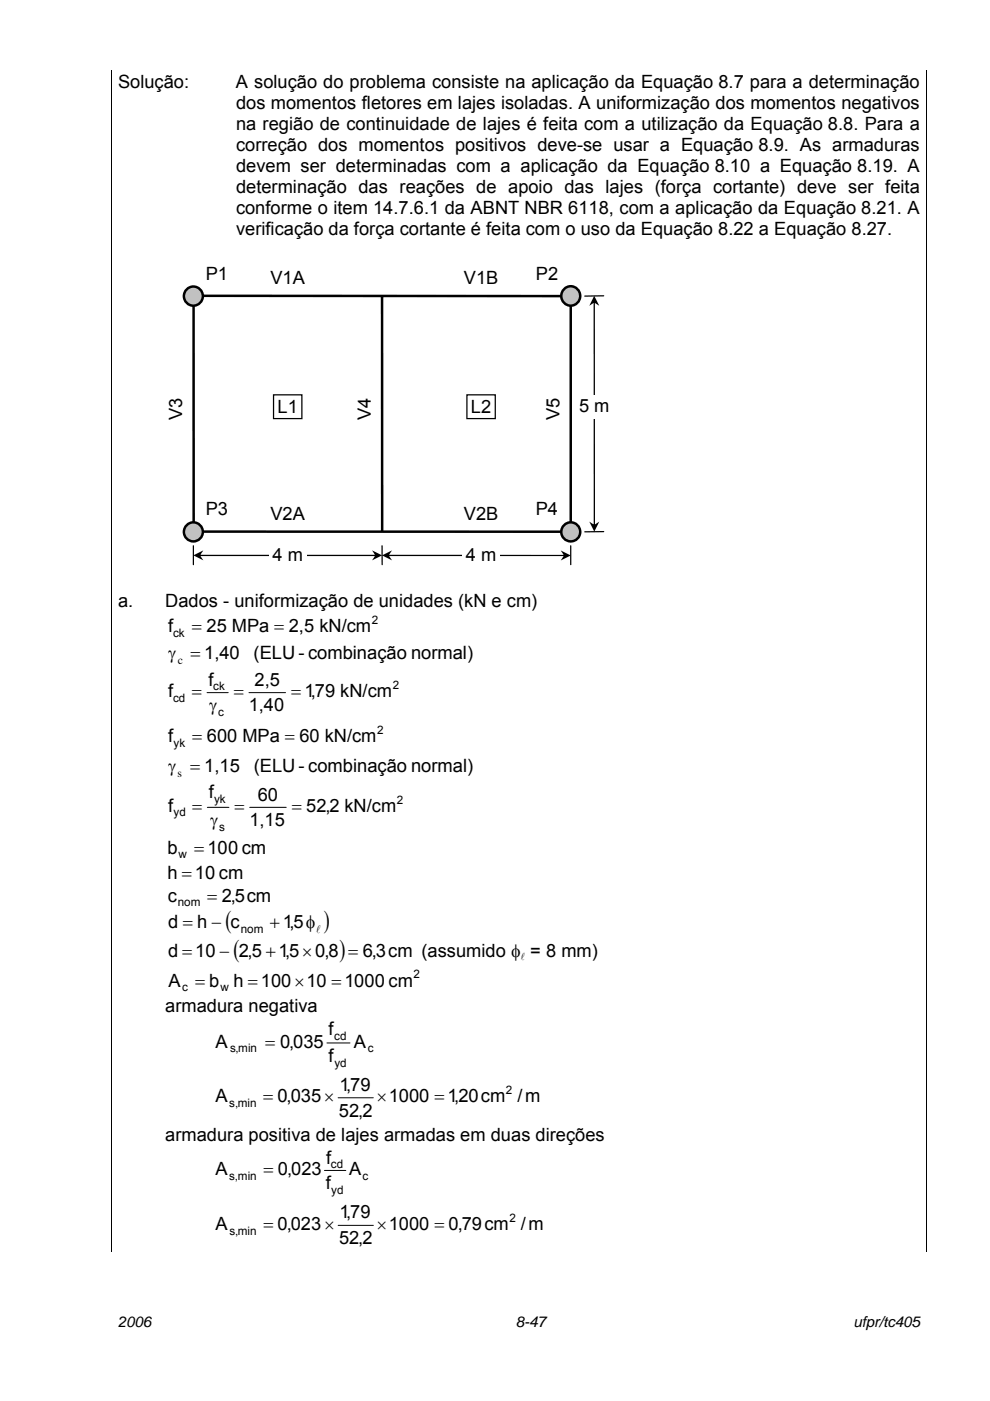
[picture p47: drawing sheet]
<svg xmlns="http://www.w3.org/2000/svg" width="210mm" height="297mm" viewBox="0 0 210 297" stroke-linecap="round" stroke-linejoin="round" font-family="sans-serif">
<defs><g id="words">
<g font-size="5.4">
<text x="47.8" y="196.8">(</text>
<text x="68.7" y="196.8">)</text>
</g>
<g font-size="5.3">
<text x="49.5" y="202.8">(</text>
<text x="72" y="202.8">)</text>
</g>
<g font-size="3.9">
<text x="25" y="18.6">SoluÁ„o:</text>
<text x="50" y="18.6">A soluÁ„o do problema consiste na aplicaÁ„o da EquaÁ„o 8.7 para a determinaÁ„o</text>
<text x="50" y="23.1">dos momentos fletores em lajes isoladas. A uniformizaÁ„o dos momentos negativos</text>
<text x="50" y="27.5">na regi„o de continuidade de lajes È feita com a utilizaÁ„o da EquaÁ„o 8.8. Para a</text>
<text x="50" y="32">correÁ„o dos momentos positivos deve-se usar a EquaÁ„o 8.9. As armaduras</text>
<text x="50" y="36.4">devem ser determinadas com a aplicaÁ„o da EquaÁ„o 8.10 a EquaÁ„o 8.19. A</text>
<text x="50" y="40.9">determinaÁ„o das reaÁıes de apoio das lajes (forÁa cortante) deve ser feita</text>
<text x="50" y="45.4">conforme o item 14.7.6.1 da ABNT NBR 6118, com a aplicaÁ„o da EquaÁ„o 8.21. A</text>
<text x="50" y="49.8">verificaÁ„o da forÁa cortante È feita com o uso da EquaÁ„o 8.22 a EquaÁ„o 8.27.</text>
<text x="43.6" y="59.3">P1</text>
<text x="113.6" y="59.3">P2</text>
<text x="57.3" y="60.3">V1A</text>
<text x="98.3" y="60.3">V1B</text>
<text x="38.6" y="89.1" transform="rotate(-90 38.6 89.1)">V3</text>
<text x="58.9" y="87.5">L1</text>
<text x="78.6" y="89.1" transform="rotate(-90 78.6 89.1)">V4</text>
<text x="99.8" y="87.5">L2</text>
<text x="118.6" y="89.1" transform="rotate(-90 118.6 89.1)">V5</text>
<text x="122.8" y="87.3">5 m</text>
<text x="43.6" y="109.3">P3</text>
<text x="57.3" y="110.3">V2A</text>
<text x="98.3" y="110.3">V2B</text>
<text x="113.6" y="109.3">P4</text>
<text x="57.8" y="118.9">4 m</text>
<text x="98.8" y="118.9">4 m</text>
<text x="25" y="128.6">a.</text>
<text x="35" y="128.6">Dados - uniformizaÁ„o de unidades (kN e cm)</text>
<text x="35.7" y="134.1">f</text>
<text x="40.7" y="134">= 25 MPa = 2,5 kN/cm</text>
<text x="35.7" y="139.7">γ</text>
<text x="40.4" y="139.7">= 1,40</text>
<text x="53.8" y="139.7">(ELU- combinaÁ„o normal)</text>
<text x="35.7" y="147.8">f</text>
<text x="40.7" y="147.8">=</text>
<text x="44.2" y="145.4">f</text>
<text x="49.6" y="147.8">=</text>
<text x="54" y="145.4">2,5</text>
<text x="61.7" y="147.8">= 1,79 kN/cm</text>
<text x="44.4" y="150.8">γ</text>
<text x="52.7" y="150.8">1,40</text>
<text x="35.7" y="157.3">f</text>
<text x="40.8" y="157.3">= 600 MPa = 60 kN/cm</text>
<text x="35.7" y="163.7">γ</text>
<text x="40.3" y="163.7">= 1,15</text>
<text x="53.8" y="163.7">(ELU- combinaÁ„o normal)</text>
<text x="35.7" y="172.1">f</text>
<text x="40.7" y="172.1">=</text>
<text x="44.3" y="169.2">f</text>
<text x="49.7" y="172.1">=</text>
<text x="54.7" y="169.7">60</text>
<text x="61.8" y="172.1">= 52,2 kN/cm</text>
<text x="44.6" y="175.1">γ</text>
<text x="52.9" y="175.1">1,15</text>
<text x="35.5" y="181">b</text>
<text x="41.2" y="181">=100 cm</text>
<text x="35.5" y="186.3">h =10 cm</text>
<text x="35.6" y="191.2">c</text>
<text x="43.9" y="191.2">= 2,5cm</text>
<text x="35.6" y="196.9">d = h − c</text>
<text x="57.2" y="196.9">+1,5φ</text>
<text x="35.6" y="202.8">d =10 − 2,5 +1,5×0,8 = 6,3cm (assumido φ = 8 mm)</text>
<text x="35.7" y="209.2">A</text>
<text x="41.4" y="209.2">= b</text>
<text x="49.5" y="209.2">h =100×10 =1000 cm</text>
<text x="35" y="214.5">armadura negativa</text>
<text x="69.7" y="219.5">f</text>
<text x="45.7" y="222.1">A</text>
<text x="56.2" y="222.1">= 0,035</text>
<text x="69.6" y="225.2">f</text>
<text x="75" y="222.1">A</text>
<text x="45.7" y="233.7">A</text>
<text x="55.8" y="233.7">= 0,035×</text>
<text x="72" y="231.2">1,79</text>
<text x="79.9" y="233.7">×1000 =1,20cm /m</text>
<text x="71.9" y="236.8">52,2</text>
<text x="35" y="241.9">armadura positiva de lajes armadas em duas direÁıes</text>
<text x="45.7" y="249.1">A</text>
<text x="55.9" y="249.1">= 0,023</text>
<text x="69.1" y="246.7">f</text>
<text x="74" y="249.1">A</text>
<text x="69.1" y="252.1">f</text>
<text x="45.7" y="260.8">A</text>
<text x="55.8" y="260.8">= 0,023 ×</text>
<text x="71.9" y="263.8">52,2</text>
<text x="72" y="258.3">1,79</text>
<text x="79.9" y="260.8">×1000 = 0,79cm /m</text>
</g>
<g font-size="3.2">
<text x="25" y="281.3">2006</text>
<text x="109.4" y="281.3">8-47</text>
<text x="180.9" y="281.3">ufpr/tc405</text>
</g>
<g font-size="2.5">
<text x="36.7" y="135">ck</text>
<text x="78.8" y="132.3">2</text>
<text x="37.7" y="140.7">c</text>
<text x="36.7" y="148.8">cd</text>
<text x="45.2" y="146.4">ck</text>
<text x="83.3" y="146.1">2</text>
<text x="46.3" y="151.8">c</text>
<text x="80" y="155.6">2</text>
<text x="36.8" y="158.3">yk</text>
<text x="37.7" y="164.7">s</text>
<text x="36.8" y="173.1">yd</text>
<text x="45.4" y="170.2">yk</text>
<text x="84.2" y="170.4">2</text>
<text x="46.4" y="176.1">s</text>
<text x="37.8" y="181.9">w</text>
<text x="37.7" y="192.2">nom</text>
<text x="51" y="197.8">nom</text>
<text x="67" y="197.8">l</text>
<text x="87.7" y="207.4">2</text>
<text x="38.6" y="210.1">c</text>
<text x="46.7" y="210.1">w</text>
<text x="70.9" y="220.5">cd</text>
<text x="48.8" y="223.1">s,min</text>
<text x="70.9" y="226.1">yd</text>
<text x="78" y="223.1">c</text>
<text x="107.3" y="232">2</text>
<text x="48.6" y="234.7">s,min</text>
<text x="48.6" y="250.1">s,min</text>
<text x="70.2" y="247.7">cd</text>
<text x="76.9" y="250.1">c</text>
<text x="70.2" y="253.1">yd</text>
<text x="48.6" y="261.7">s,min</text>
<text x="108" y="259">2</text>
</g>
<text font-size="2.3" x="110.4" y="203.5">l</text>
</g></defs>
<path d="M23.7 15v250.4M196.3 15v250.4M43.9 146.9h4.5M52.8 146.9h7.7M44 171.2h4.5M52.9 171.2h7.8M69.3 221.1h4.9M71.7 232.7h7.4M68.8 248.2h4.5M71.7 259.8h7.5" fill="none" stroke="#000" stroke-width=".21"/>
<g fill="#fff">
<path d="M43 55.7h6v5h-6z"/>
<path d="M43 105.7h6v5h-6z"/>
<path d="M113 105.7h6v5h-6z"/>
<path d="M113 55.7h6v5h-6z"/>
<path d="M75 82.7h4.9v8h-4.9z"/>
<path d="M35 82.7h5v8h-5z"/>
<path d="M98 106.7h8v5h-8z"/>
<path d="M57 106.7h8v5h-8z"/>
<path d="M98 56.7h8v5h-8z"/>
<path d="M57 56.7h8v5h-8z"/>
</g>
<path d="M41 62.7l80 .1M81 62.8v50" fill="none" stroke="#000" stroke-width=".53"/>
<path d="M58 83.7h6v5.1h-6z" fill="#fff"/>
<path d="M58 83.7h6v5.1h-6z" fill="none" stroke="#000" stroke-width=".26"/>
<path d="M41 62.7l.1 50M121 62.7v50M41 112.7h80" fill="none" stroke="#000" stroke-width=".53"/>
<path d="M99 83.7h6v5.1h-6z" fill="#fff"/>
<path d="M99 83.7h6v5.1h-6zM41 115.7v4M81 115.7v4M121 115.7v4" fill="none" stroke="#000" stroke-width=".26"/>
<g fill="#000">
<path d="M42.3 117.7l37.3-.1 .1 .2-.1 .1h-37.2zM41 117.8l2.1-1.1-.7 1.1 .7 1zM78.9 116.7l2.1 1.1-2.1 1 .7-1z"/>
<path d="M82.3 117.7l37.3-.1 .1 .2-.1 .1h-37.2zM81 117.8l2.1-1.1-.7 1.1 .7 1zM118.9 116.7l2.1 1.1-2.1 1 .7-1z"/>
</g>
<g fill="#fff">
<path d="M57 115.3h8v4.9h-8z"/>
<path d="M98 115.3h8v4.9h-8z"/>
</g>
<path d="M128 62.7l-4 .1M128 112.7l-4 .1" fill="none" stroke="#000" stroke-width=".26"/>
<path d="M125.9 64l.2 .1 .1 47.2-.2 .1-.1-.1zM126 62.7l1.1 2.1-1.1-.7-1.1 .7zM124.9 110.6l1.1 .7 1.1-.7-1.1 2.1z" fill="#000"/>
<path d="M122 83.7h8v5.1h-8z" fill="#fff"/>
<circle cx="41" cy="112.8" r="2.02" fill="#c0c0c0"/>
<circle cx="41" cy="112.8" r="2.02" fill="none" stroke="#000" stroke-width=".53"/>
<circle cx="121" cy="112.8" r="2.02" fill="#c0c0c0"/>
<circle cx="121" cy="112.8" r="2.02" fill="none" stroke="#000" stroke-width=".53"/>
<circle cx="121" cy="62.7" r="2.04" fill="#c0c0c0"/>
<circle cx="121" cy="62.7" r="2.04" fill="none" stroke="#000" stroke-width=".53"/>
<circle cx="41" cy="62.8" r="2.02" fill="#c0c0c0"/>
<circle cx="41" cy="62.8" r="2.02" fill="none" stroke="#000" stroke-width=".53"/>
<path d="M115 82.7h5v8h-5z" fill="#fff"/>
<use href="#words"/>
</svg>
